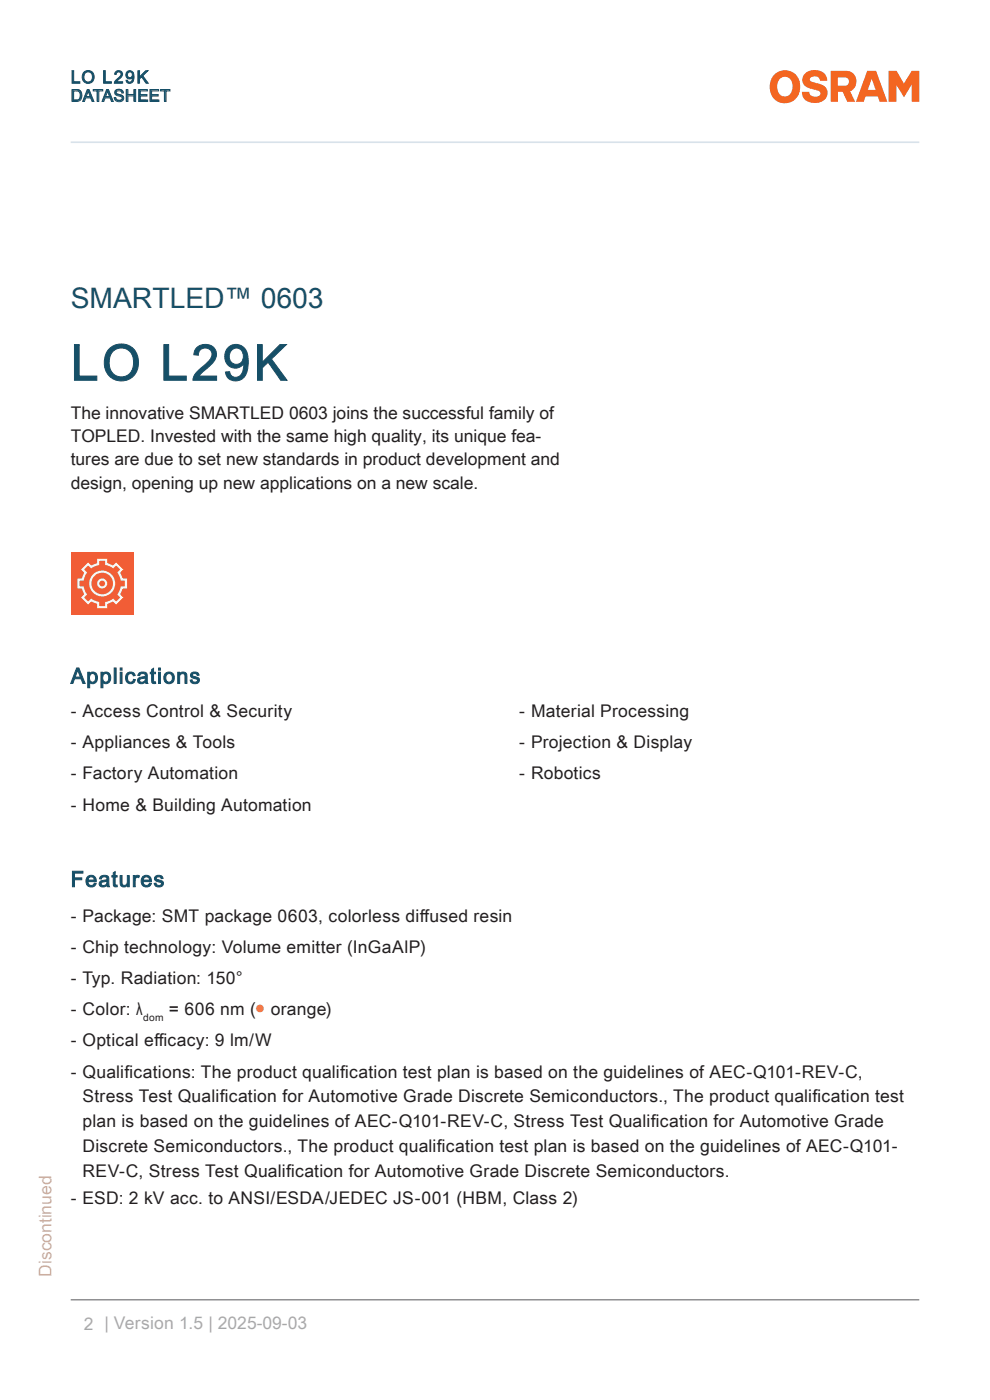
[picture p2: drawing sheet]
<svg xmlns="http://www.w3.org/2000/svg" width="210mm" height="297mm" viewBox="0 0 210 297" stroke-linecap="round" stroke-linejoin="round" font-family="sans-serif">
<defs><g id="words">
<text font-size="12.7" fill="#f36421" x="61.5" y="192.6" transform="rotate(-42 61.5 192.6)">﻿</text>
<text font-size="10.6" fill="#164f67" x="15" y="80.7">LO L29K</text>
<text font-size="6" fill="#164f67" x="15" y="65.3">SMARTLED™ 0603</text>
<g font-size="4.6" fill="#164f67">
<text x="15" y="145">Applications</text>
<text x="15" y="188.1">Features</text>
</g>
<text font-size="3.7" fill="#164f67" x="15" y="17.7">LO L29K</text>
<g font-size="3.7" fill="#231f20">
<text x="15" y="88.8">The innovative SMARTLED 0603 joins the successful family of</text>
<text x="15" y="93.8">TOPLED. Invested with the same high quality, its unique fea-</text>
<text x="15" y="98.7">tures are due to set new standards in product development and</text>
<text x="15" y="103.6">design, opening up new applications on a new scale.</text>
<text x="15" y="152.1">- Access Control &amp; Security</text>
<text x="110.1" y="152.1">- Material Processing</text>
<text x="15" y="158.7">- Appliances &amp; Tools</text>
<text x="110.1" y="158.7">- Projection &amp; Display</text>
<text x="15" y="165.3">- Factory Automation</text>
<text x="110.1" y="165.3">- Robotics</text>
<text x="15" y="171.9">- Home &amp; Building Automation</text>
<text x="15" y="195.6">- Package: SMT package 0603, colorless dif</text>
<text x="89" y="195.6">fused resin</text>
<text x="15" y="202.2">- Chip technology: Volume emitter (InGaAlP)</text>
<text x="15" y="208.8">- Typ. Radiation: 150°</text>
<text x="15" y="215.4">- Color: λ</text>
<text x="35.8" y="215.4">= 606 nm (● orange)</text>
<text x="15" y="222">- Optical ef</text>
<text x="32.6" y="222">f</text>
<text x="32.6" y="222">icacy: 9 lm/W</text>
<text x="15" y="228.6">- Qualif</text>
<text x="17.5" y="233.9">Stress Test Qualif</text>
<text x="26.4" y="228.6">ications: The product qualif</text>
<text x="46.6" y="233.9">ication for Automotive Grade Discrete Semiconductors., The product qualif</text>
<text x="72.2" y="228.6">ication test plan is based on the guidelines of AEC-Q101-REV-C,</text>
<text x="172.4" y="233.9">ication test</text>
<text x="17.5" y="239.2">plan is based on the guidelines of AEC-Q101-REV-C, Stress Test Qualif</text>
<text x="138.1" y="239.2">ication for Automotive Grade</text>
<text x="17.5" y="244.5">Discrete Semiconductors., The product qualif</text>
<text x="92.7" y="244.5">ication test plan is based on the guidelines of AEC-Q101-</text>
<text x="17.5" y="249.8">REV-C, Stress Test Qualif</text>
<text x="60.7" y="249.8">ication for Automotive Grade Discrete Semiconductors.</text>
<text x="15" y="255.4">- ESD: 2 kV acc. to ANSI/ESDA/JEDEC JS-001 (HBM, Class 2)</text>
</g>
<text font-size="3.7" fill="#f36421" x="10.9" y="270.8" transform="rotate(-90 10.9 270.8)">Discontinued</text>
<text font-size="3.7" fill="#a8a9ad" x="17.8" y="282.2">2 | Version 1.5 | 2025-09-03</text>
<text font-size="3.5" fill="#164f67" x="15" y="21.5">DATASHEET</text>
<text font-size="2.2" fill="#231f20" x="30.4" y="216.7">dom</text>
</g></defs>
<path d="M15 30.2h180" fill="none" stroke="#d8e2ea" stroke-width=".35"/>
<path d="M15 275.8h180" fill="none" stroke="#57585a" stroke-width=".21"/>
<g fill="#f36621">
<path d="M188.5 15h1.7l1.5 2.7 1.7-2.7h1.6v6.6h-1.6v-3.7l-1.6 2.7-1.7-2.6v3.6h-1.6z"/>
<path d="M170.8 15.5a3.1 3.1 0 0 1 4.5 .7l.2 .9h-1.6a.79 .79 0 0 0-.5-.8 1.21 1.21 0 0 0-1.6 .5 1.42 1.42 0 0 0 1.5 .8 2.15 2.15 0 0 1 2.2 2.6 2.99 2.99 0 0 1-5.2 .3l-.2-1h1.6a1.26 1.26 0 0 0 1 1 1.26 1.26 0 0 0 1.3-.7 1.44 1.44 0 0 0-1.5-.8 2.43 2.43 0 0 1-2.3-2.1l.1-.5z"/>
<path d="M177.7 16.4h1.6a.89 .89 0 0 1 .8 .9 .89 .89 0 0 1-.8 .9h-1.6zM176.2 15v6.6h1.6v-2.1h1l.9 2.1h1.7l-1.1-2.2a2.29 2.29 0 0 0 1.3-2.5 2.29 2.29 0 0 0-2-1.9z"/>
<path d="M165.6 16.6a1.68 1.68 0 0 1 1.9 0 1.68 1.68 0 0 1 .6 1.8 1.69 1.69 0 0 1-.7 1.7 1.69 1.69 0 0 1-1.8 .1 2.56 2.56 0 0 1 0-3.6zM164.2 15.9a3.8 3.8 0 0 0 1 5.8 3.4 3.4 0 0 0 3.5-.6 3.4 3.4 0 0 0 1-3.4 3.2 3.2 0 0 0-2.2-2.7 3.2 3.2 0 0 0-3.3 .9z"/>
<path d="M184.9 16.7l.8 2.4h-1.6zM184 15l-2.4 6.6h1.6l.4-1.2h2.6l.4 1.2h1.6l-2.4-6.6z"/>
</g>
<path d="M15 117.1h13.3v13.3h-13.3z" fill="#f15d36"/>
<g fill="none" stroke="#fdf4ed" stroke-width=".47">
<path d="M18.7 119.6l.7 .7 1.4-.6v-1h1.7v1l1.5 .6 .7-.7 1.1 1.2-.6 .7 .6 1.4h.9v1.7h-.9l-.6 1.5 .6 .7-1.1 1.1-.7-.6-1.5 .6v.9h-1.7v-.9l-1.4-.6-.7 .6-1.2-1.1 .7-.7-.6-1.5h-1v-1.7h1l.6-1.4-.7-.7z"/>
<circle cx="21.7" cy="123.8" r=".84"/>
<circle cx="21.7" cy="123.8" r="2.52"/>
</g>
<use href="#words"/>
</svg>
